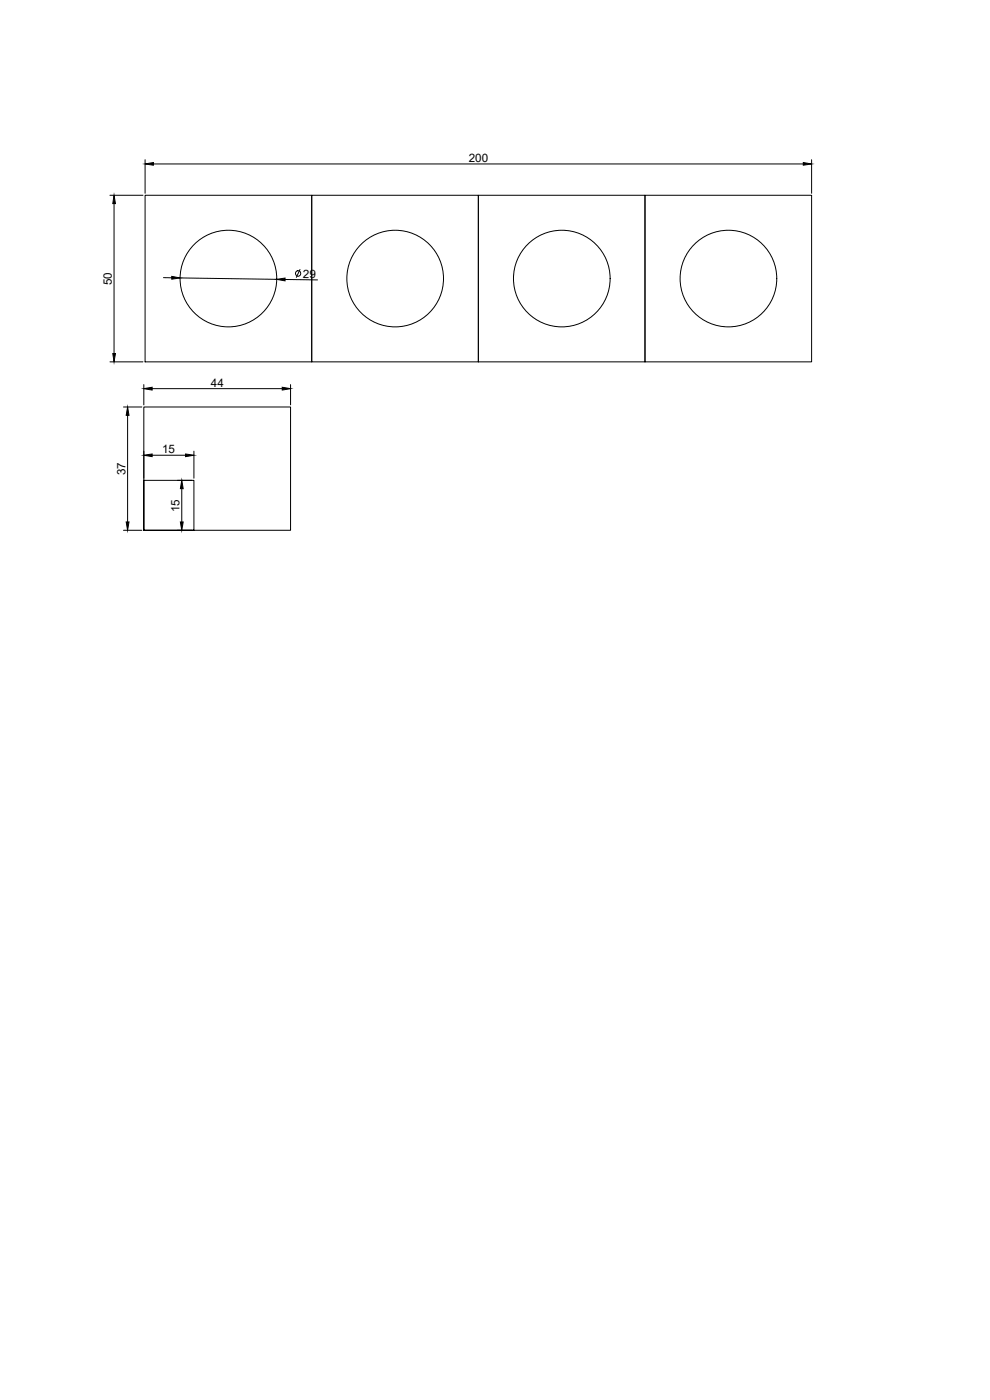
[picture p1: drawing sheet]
<svg xmlns="http://www.w3.org/2000/svg" width="297mm" height="420mm" viewBox="0 0 297 420" stroke-linecap="round" stroke-linejoin="round" font-family="sans-serif">
<defs><g id="words">
<g font-size="3.5">
<text x="140.6" y="48.5">200</text>
<text x="90.9" y="83.3" transform="rotate(1 90.9 83.3)">29</text>
<text x="33.6" y="85.6" transform="rotate(-90 33.6 85.6)">50</text>
<text x="63.3" y="116">44</text>
<text x="48.6" y="136">15</text>
<text x="37.6" y="142.6" transform="rotate(-90 37.6 142.6)">37</text>
<text x="53.9" y="153.7" transform="rotate(-90 53.9 153.7)">15</text>
</g>
</g></defs>
<!-- layer: 0 -->
<g fill="none" stroke="#000" stroke-width=".3">
<path d="M33 58.6h9.9M43.5 58.6h50v50h-50zM43.5 47.9v10.1M46 49.2h195M93.5 58.6h50v50h-50zM143.5 58.6h50v50h-50zM193.5 58.6h50v50h-50zM243.5 47.9v10.1M34.2 61.1v45M49 83.3l2.5 .1M54 83.4l29 .4M85.5 83.9l9.8 .1"/>
<path d="M90 80.9l-1.1 2.3M33 108.6h9.9M43.2 115.4v6.1M45.6 116.6h39.1M87.2 115.4v6.1M37.1 122.1h5.5M38.3 124.6v32M43.2 122.1h44v37h-44h15v-14.9h-15v14.9zM43.2 135.4v8.1M45.6 136.6h10.1M58.2 135.4v8.1M37.1 159.1h5.5"/>
<path d="M53.3 159.1h4.2M53.3 144.2h4.2M54.5 146.7v9.9"/>
<circle cx="68.5" cy="83.6" r="14.5"/>
<circle cx="89.5" cy="82.1" r=".82"/>
<circle cx="118.6" cy="83.6" r="14.5"/>
<circle cx="168.6" cy="83.6" r="14.5"/>
<circle cx="218.6" cy="83.6" r="14.5"/>
</g>
<g fill="#000" stroke="#000" stroke-width=".3">
<path d="M43.5 49.2l2.5-.4v.8zM241 48.8l2.5 .4-2.5 .4zM34.2 58.6l.4 2.5h-.8zM51.5 82.9l2.5 .5-2.5 .4zM83 83.8l2.5-.3v.8zM33.8 106.1h.8l-.4 2.5zM43.2 116.6l2.4-.4v.9zM84.7 116.2l2.5 .4-2.5 .5zM38.3 122.1l.4 2.5h-.8zM43.2 136.6l2.4-.4v.8zM55.7 136.2l2.5 .4-2.5 .4zM37.9 156.6h.8l-.4 2.5z"/>
<path d="M54.5 144.2l.5 2.5h-.9zM54.1 156.6h.9l-.5 2.5z"/>
</g>
<use href="#words"/>
</svg>
